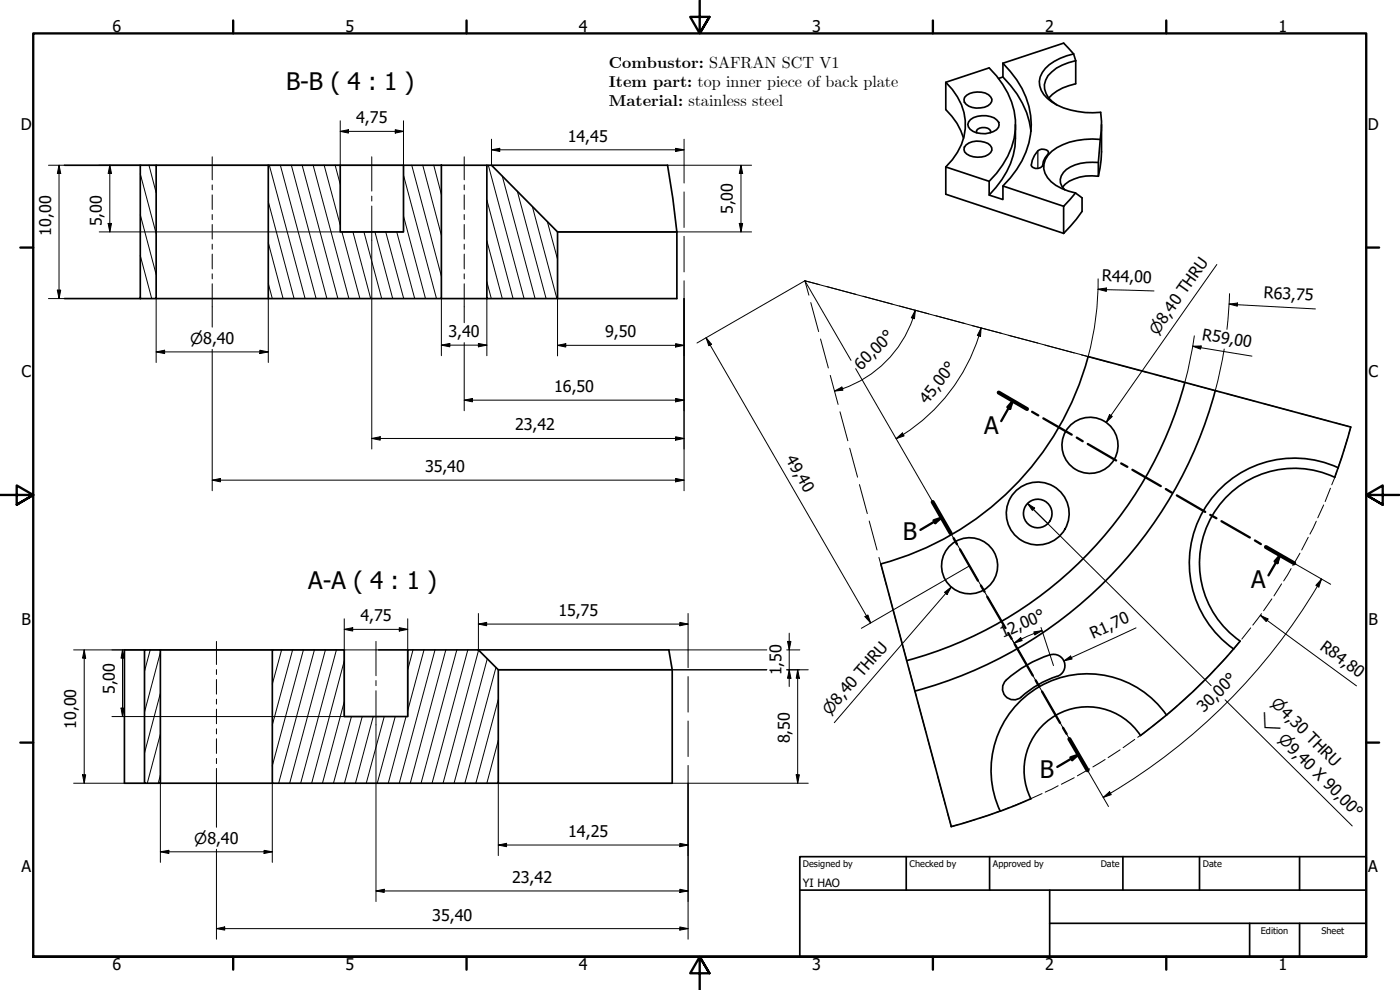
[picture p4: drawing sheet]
<svg xmlns="http://www.w3.org/2000/svg" width="420mm" height="297mm" viewBox="0 0 420 297" stroke-linecap="round" stroke-linejoin="round" font-family="sans-serif">
<defs><g id="words">
<g font-size="7.2">
<text x="85.9" y="27">B-B ( 4 : 1 )</text>
<text x="295.3" y="130.2">A</text>
<text x="271" y="162.2">B</text>
<text x="92.5" y="176.6">A-A ( 4 : 1 )</text>
<text x="375.5" y="176.5">A</text>
<text x="312" y="233.3">B</text>
</g>
<g font-size="4.8">
<text x="33.7" y="9.6">6</text>
<text x="103.7" y="9.6">5</text>
<text x="173.7" y="9.6">4</text>
<text x="243.7" y="9.6">3</text>
<text x="313.7" y="9.6">2</text>
<text x="383.7" y="9.6">1</text>
<text x="182.8" y="20.3">Combustor: SAFRAN SCT V1</text>
<text x="182.8" y="26.1">Item part: top inner piece of back plate</text>
<text x="182.8" y="31.9">Material: stainless steel</text>
<text x="6.2" y="38.9">D</text>
<text x="106.9" y="37">4,75</text>
<text x="410.5" y="38.9">D</text>
<text x="170.4" y="42.6">14,45</text>
<text x="220" y="64.2" transform="rotate(-90 220 64.2)">5,00</text>
<text x="15.4" y="70.7" transform="rotate(-90 15.4 70.7)">10,00</text>
<text x="30.6" y="67.9" transform="rotate(-90 30.6 67.9)">5,00</text>
<text x="330.7" y="84.4" transform="rotate(2 330.7 84.4)">R44,00</text>
<text x="379.2" y="89.5" transform="rotate(3 379.2 89.5)">R63,75</text>
<text x="134.6" y="101.2">3,40</text>
<text x="181.6" y="101.2">9,50</text>
<text x="360.6" y="101.9" transform="rotate(10 360.6 101.9)">R59,00</text>
<text x="6.4" y="113.1">C</text>
<text x="258.4" y="111.2" transform="rotate(-45 258.4 111.2)">60,00°</text>
<text x="410.7" y="113.1">C</text>
<text x="166.3" y="117.7">16,50</text>
<text x="278.3" y="121.4" transform="rotate(-53 278.3 121.4)">45,00°</text>
<text x="154.6" y="129.1">23,42</text>
<text x="235.6" y="137.8" transform="rotate(60 235.6 137.8)">49,40</text>
<text x="127.6" y="141.7">35,40</text>
<text x="167.6" y="184.8">15,75</text>
<text x="6.4" y="187.4">B</text>
<text x="108.2" y="186.4">4,75</text>
<text x="301" y="191.6" transform="rotate(-24 301 191.6)">12,00°</text>
<text x="328" y="191.7" transform="rotate(-25 328 191.7)">R1,70</text>
<text x="410.7" y="187.4">B</text>
<text x="395.9" y="194.6" transform="rotate(36 395.9 194.6)">R84,80</text>
<text x="234.5" y="202.6" transform="rotate(-90 234.5 202.6)">1,50</text>
<text x="34.4" y="208.3" transform="rotate(-90 34.4 208.3)">5,00</text>
<text x="361.3" y="214" transform="rotate(-45 361.3 214)">30,00°</text>
<text x="22.9" y="218.7" transform="rotate(-90 22.9 218.7)">10,00</text>
<text x="237" y="223" transform="rotate(-90 237 223)">8,50</text>
<text x="170.6" y="251.1">14,25</text>
<text x="6.4" y="261.7">A</text>
<text x="410.7" y="261.7">A</text>
<text x="153.7" y="264.9">23,42</text>
<text x="129.7" y="276.2">35,40</text>
<text x="33.7" y="290.9">6</text>
<text x="103.7" y="290.9">5</text>
<text x="173.7" y="290.9">4</text>
<text x="243.7" y="290.9">3</text>
<text x="313.7" y="290.9">2</text>
<text x="383.7" y="290.9">1</text>
</g>
<g font-size="4.6">
<text x="347.3" y="100.7" transform="rotate(-55 347.3 100.7)">⌀8,40 THRU</text>
<text x="57.1" y="103.2">⌀8,40</text>
<text x="249" y="214.7" transform="rotate(-49 249 214.7)">⌀8,40 THRU</text>
<text x="376.9" y="215.8" transform="rotate(45 376.9 215.8)">⌵</text>
<text x="381.2" y="211.4" transform="rotate(45 381.2 211.4)">⌀4,30 THRU</text>
<text x="383.3" y="222.2" transform="rotate(45 383.3 222.2)">⌀9,40 X 90,00°</text>
<text x="58.3" y="253.2">⌀8,40</text>
</g>
<text font-size="3.4" x="241" y="266">YI HAO</text>
<g font-size="2.7">
<text x="241" y="260.1">Designed by</text>
<text x="273" y="260.1">Checked by</text>
<text x="298" y="260.1">Approved by</text>
<text x="330.3" y="260">Date</text>
<text x="361" y="260">Date</text>
<text x="378.4" y="280.1">Edition</text>
<text x="396.6" y="280.1">Sheet</text>
</g>
</g></defs>
<!-- layer: Hatch (ISO) -->
<g fill="none" stroke="#000" stroke-width=".3">
<path d="M42.1 52.2l4.8 17.9M44.7 49.6l2.2 8.2M80.8 49.6l10.8 40M84.1 49.6l10.8 40M87.4 49.6l10.7 40M90.7 49.6l10.7 40M94 49.6l10.7 40M97.3 49.6l4.8 17.9M100.6 49.6l1.5 5.7M121.1 52.6l9.9 37M123.6 49.6l8.9 33.3M126.9 49.6l5.6 21"/>
<path d="M130.2 49.6l2.3 8.7M146.1 60l7.9 29.6M146.6 49.6l10.7 40M150.7 52.9l9.9 36.7M155.3 57.4l8.6 32.2M42.1 76.7l3.4 12.9M42.1 64.4l4.8 17.9M80.5 72.8l4.5 16.8M80.5 60.5l7.8 29.1M102.6 69.6l5.4 20M105.9 69.6l5.4 20M109.2 69.6l5.4 20"/>
<path d="M112.5 69.6l5.4 20M115.8 69.6l5.4 20M119.1 69.6l5.4 20M121.1 64.8l6.6 24.8M146.1 72.2l4.6 17.4M159.8 62l7.3 27.6M164.3 66.5l3 11.3M42.1 88.9l.1 .7M80.5 85.1l1.2 4.5M146.1 84.6l1.3 5M45.1 195l-1.7 6.4M48.1 195.8l-4.7 17.9"/>
<path d="M84.5 195l-2.8 10.3M87.8 195l-6.1 22.5M91.1 195l-9.4 34.8M94.4 195l-10.8 40M97.7 195l-10.8 40M101 195l-10.8 40M103.3 198.3l-9.8 36.7M124 195l-1.6 6M127.3 195l-4.9 18.2M130.6 195l-10.8 40M133.8 195l-10.7 40M137.1 195l-10.7 40"/>
<path d="M140.4 195l-10.7 40M143.6 195.1l-10.6 39.9M146.2 197.7l-9.9 37.3M48.1 208l-4.7 17.9M103.3 210.6l-6.5 24.4M105.5 215l-5.4 20M108.7 215l-5.3 20M112 215l-5.3 20M115.3 215l-5.4 20M118.6 215l-5.4 20M121.9 215l-5.4 20M148.8 200.3l-9.3 34.7"/>
<path d="M149.5 209.9l-6.7 25.1M48.1 220.3l-3.9 14.7M48.1 232.5l-.6 2.5M149.5 222.1l-3.4 12.9M149.5 234.4l-.1 .6"/>
</g>
<!-- layer: Visible (ISO) -->
<g fill="none" stroke="#000" stroke-width=".51">
<path d="M301 19v4.1l-1.3 .4M301 19a26.3 26.3 0 0 1 8.5 18.4 25.8 25.8 0 0 1-8.5 18.4M322.2 16.2l.6 2M322.2 16.2a14.7 14.7 0 0 0-9.4 5.6 5.9 5.9 0 0 0 1.5 7.7 21.7 21.7 0 0 0 16 4.2l.3 2.7-.1 2.7-.9 9.7M322.2 16.2l-3-3.3-18.2 6.1M322.8 18.2a14.9 14.9 0 0 0-8.3 4.5 5.5 5.5 0 0 0 1.2 7.7l1.4 1.1M322.8 18.2v6.9a14.8 14.8 0 0 0-8 4.3M283.8 24.7a16.4 16.4 0 0 1 3.5 21l-1.5 2.2-2 2.2M290.1 28.6a6 6 0 0 1 7.2 .5 1.71 1.71 0 0 1-.8 2.6 5.8 5.8 0 0 1-7.1-1l-.1-.8 .2-.7zM291.3 35.9a7 7 0 0 1 7.8 .1 2 2 0 0 1 .7 2.1 2 2 0 0 1-1.7 1.4 7 7 0 0 1-7-.7 1.78 1.78 0 0 1 .2-2.9zM293.1 39.8v-.5a2.67 2.67 0 0 1 4.2 0l-.1 .5M301 23.1a27.6 27.6 0 0 1 8.4 16.3"/>
<path d="M304.7 37.4a24.3 24.3 0 0 1-2.6 14.1l-1.4 2.4-3.8 4.6M330.6 37.4a50.2 50.2 0 0 1-1 15.5M19.4 49.6h22.7M46.9 49.6h33.6M80.5 49.6h21.6v20h19v-20h11.4v40h-52zM102.1 49.6h19M132.5 49.6h13.6M146.1 49.6h1.4l19.8 20v20h-21.2zM147.5 49.6h52.8l1.6 9.9 1.2 10.1M289.2 41.5a19.1 19.1 0 0 0-5.4-8.6v-8.2l13.1-4.3a24.1 24.1 0 0 1 7.8 18.4 24.8 24.8 0 0 1-7.8 15.6M289.9 43.5a6 6 0 0 1 7.3 .1 1.64 1.64 0 0 1-.5 2.7 6.1 6.1 0 0 1-7.2-.7l-.2-.7 .1-.8zM311.5 45.3a2.18 2.18 0 0 1 3.2 .5 7.9 7.9 0 0 0-1.8 3.8 2.21 2.21 0 0 1-3.3 .4 6 6 0 0 1 1.9-4.7z"/>
<path d="M322.8 57.9l-3.6 4M322.8 57.9l1.9 1.5v4l-1.6 2.3-3.9 4.3M329.6 52.9a12.9 12.9 0 0 0-9.9 2.3l-.9 1M329.6 48.8a12.8 12.8 0 0 0-10.4 2.9 3.5 3.5 0 0 0 .3 5.2M329.6 48.8v4.1M330.2 41.8a21.1 21.1 0 0 0-14.5 3.6 5.7 5.7 0 0 0-.2 9.1 15.8 15.8 0 0 0 7.3 3.4M167.3 69.6h35.8M203.1 69.6v20h-35.8M319.2 61.9l-18.2-6.1v4.1l-4.1-1.4v-4.1l-13.1-4.3v8.2l35.4 11.7M319.2 61.9v8.1M19.4 89.6h22.7v-40h4.8v40h-4.8M46.9 89.6h33.6"/>
<path d="M132.5 89.6h13.6M355.6 114.8a118 118 0 0 1-83.5 83.4M364.7 117.2a127.5 127.5 0 0 1-90.1 90.2M401.6 140.3a31.5 31.5 0 0 0-40.4 12.9 31.5 31.5 0 0 0 9 41.5 169.6 169.6 0 0 1-20.1 19.9M43.4 195h-6.1v40h6.1M43.4 195h4.7v40h-4.7zM48.1 195h33.6M81.7 195h21.6v20h19.1v-20h21.2l5.9 6v34h-67.8zM113.7 195h8.7M143.6 195h57.1l1 6v34h-52.2M315.1 196.5a36.4 36.4 0 0 0-13.1 7.5M315.1 196.5a3.4 3.4 0 0 1 4.3 2.2 3.4 3.4 0 0 1-2.2 4.2 30.9 30.9 0 0 0-11.2 6.6 3.4 3.4 0 0 1-4.5-.9 3.4 3.4 0 0 1 .5-4.5"/>
<path d="M372.2 192.4l-2 2.3M372.2 192.4a28.5 28.5 0 0 1-8.4-37.6 28.5 28.5 0 0 1 36.8-11.6l2.5-7.2 2.3-7.9-78.8-21.1a88 88 0 0 1-62.3 62.2l21.2 78.8 7.4-2.1 7.3-2.5M149.5 201h52.2M350.1 214.6l-7.8 6.1M350.1 214.6a28.9 28.9 0 0 0-38.2-8.6 28.9 28.9 0 0 0-11.7 37.4M48.1 235h33.6M342.3 220.7a19 19 0 0 0-25.4-6.1 19 19 0 0 0-7.5 25l-9.2 3.8"/>
<circle cx="327.1" cy="133.6" r="8.4"/>
<circle cx="311.4" cy="154.1" r="4.3"/>
<circle cx="311.4" cy="154.1" r="9.4"/>
<circle cx="291" cy="169.8" r="8.4"/>
</g>
<!-- layer: Visible Narrow (ISO) -->
<path d="M309.5 49.5v.1M311.5 45.3v5.2" fill="none" stroke="#000" stroke-width=".38"/>
<!-- layer: Section Line (ISO) -->
<g fill="none" stroke="#000" stroke-width=".7">
<path d="M299.7 117.8l8.5 4.9M304 120.3l-3.5 6.1M304 120.3l-.9 2.4-.8-.5zM309.8 123.6l1.8 1M313.1 125.5l8.5 4.9M323.2 131.3l1.7 1.1M326.5 133.2l8.5 5M336.5 139.1l1.8 1M279.9 150.6l5.4 9.4M280.2 156.1l2.4-.8-1.9 1.7zM282.6 155.3l-6.4 3.7M339.9 141l8.5 4.8"/>
<path d="M349.9 146.7l1.8 1.1M353.2 148.6l8.5 5M363.2 154.5l1.9 1M366.6 156.4l8.5 4.9M286.2 161.5l1 1.8M288.1 164.8l5.4 9.4M294.4 175.7l1.1 1.8M296.3 179.1l5.5 9.4M376.6 162.2l1.8 1M379.9 164.1l8.5 4.9M384.2 166.5l-3.5 6.1M384.2 166.5l-.9 2.5-.8-.5z"/>
<path d="M302.6 189.9l1.1 1.9M304.5 193.3l5.4 9.4M310.8 204.1l1 1.9M312.7 207.5l5.4 9.4M319 218.4l1.1 1.8M320.9 221.7l5.5 9.4M321.2 227.3l2.5-.9-1.9 1.7zM323.7 226.4l-6.4 3.7"/>
</g>
<path d="M299.7 117.8l8.5 4.9M279.9 150.6l5.4 9.4M379.9 164.1l8.5 4.9M320.9 221.7l5.5 9.4" fill="none" stroke="#000" stroke-width="1.2"/>
<g fill="#000">
<path d="M304 120.3l-.9 2.4-.8-.5z" fill-rule="evenodd"/>
<path d="M280.2 156.1l2.4-.8-1.9 1.7z" fill-rule="evenodd"/>
<path d="M384.2 166.5l-.9 2.5-.8-.5z" fill-rule="evenodd"/>
<path d="M321.2 227.3l2.5-.9-1.9 1.7z" fill-rule="evenodd"/>
</g>
<!-- layer: Border (ISO) -->
<g fill="none" stroke="#000" stroke-width=".7">
<path d="M70 6.1v3.9M140 6.1v3.9M210 0v10l-2.9-4.9h5.8l-2.9 4.9 2.9-4.9M280 6.1v3.9M350 6.1v3.9M6.1 74.3h3.9M410 74.3h3.9M0 148.5h10l-5-2.8v5.7l5-2.9-5 2.9M420 148.5h-10l5-2.8v5.7l-5-2.9 5 2.9M6.1 222.8h3.9M410 222.8h3.9M10 287.1v-277.1h400v277.1h-400h400"/>
<path d="M70 287.1v3.8M140 287.1v3.8M212.9 292l-2.9-4.9 2.9 4.9h-5.8l2.9-4.9v9.9M280 287.1v3.8M350 287.1v3.8"/>
</g>
<!-- layer: Title (ISO) -->
<path d="M240 257h170v30.1h-170zM272 257v10.1M297 257v10.1M337 257v10.1M360 257v10.1M390 257v10.1M240 267.1h170M315 267.1v20M315 277h95M375 277v10.1M390 277v10.1" fill="none" stroke="#000" stroke-width=".51"/>
<!-- layer: Sketch Geometry (ISO) -->
<g fill="none" stroke="#000" stroke-width=".3">
<path d="M205.3 49.6v5.3M205.3 57.6v10.6M205.3 70.9v10.7M205.3 84.3v5.3M403 136.4l-1.5 4M404.5 131.2l-1.2 4.2M405.4 128.1l-.6 2.1M395 156.4l-1.9 3.9M397.3 151.5l-1.8 3.9M399.3 146.5l-1.6 4M401.2 141.5l-1.5 4M381.7 179.7l-2.5 3.5"/>
<path d="M384.6 175.2l-2.3 3.6M387.5 170.6l-2.2 3.7M390.1 166l-2.1 3.7M392.6 161.2l-1.9 3.8M206.5 195v5.3M368.5 196.6l-2.9 3.3M372 192.6l-2.8 3.3M375.3 188.4l-2.6 3.4M378.6 184.1l-2.6 3.5M206.5 203v10.7M206.5 216.3v10.7M344.9 218.7l-3.5 2.5"/>
<path d="M349.1 215.3l-3.3 2.7M353.2 211.8l-3.3 2.9M357.2 208.2l-3.2 2.9M361.1 204.5l-3.1 3M364.8 200.6l-2.9 3.2M206.5 229.7v5.3M312.7 238.1l-3.9 1.8M317.6 235.8l-3.9 1.9M322.4 233.3l-3.9 2M327 230.7l-3.7 2.1M331.7 227.9l-3.7 2.2M336.2 225l-3.7 2.3"/>
<path d="M340.6 221.9l-3.5 2.4M287.5 247.4l-2 .6M292.7 245.9l-4.2 1.2M297.8 244.2l-4.1 1.4M302.8 242.3l-4 1.5M307.8 240.3l-4 1.6"/>
</g>
<!-- layer: 0 -->
<g fill="none" stroke="#000" stroke-width=".3">
<path d="M243.3 90.8l2.4 8.7M245.9 85.4l-4.3-1.1 1.2 4.3M248.1 86l8.8 2.3M259 88.9l8.8 2.3M269.9 91.8l8.8 2.4M280.9 94.7l8.7 2.4M291.8 97.7l8.7 2.3M246.3 101.7l2.3 8.7M249.2 112.6l2.3 8.7M302.7 100.6l8.8 2.3M313.6 103.6l8.8 2.3M324.5 106.5l8.8 2.3"/>
<path d="M335.5 109.4l8.7 2.3M346.4 112.3l8.8 2.4M357.3 115.2l8.8 2.4M368.2 118.2l8.8 2.3M252.1 123.6l2.3 8.7M255 134.5l2.4 8.7M379.2 121.1l8.7 2.3M390.1 124l8.7 2.4M401 126.9l4.4 1.2M257.9 145.4l2.4 8.7M260.9 156.3l2.3 8.7M263.8 167.2l2.3 8.7"/>
<path d="M266.8 178.2l2.2 8.7M269.7 189.1l2.3 8.7M272.6 200l2.4 8.7M275.5 210.9l2.4 8.7M278.4 221.9l2.4 8.7M281.4 232.8l2.3 8.7M284.3 243.7l1.2 4.3"/>
</g>
<!-- layer: Dimension (ISO) -->
<g fill="none" stroke="#000" stroke-width=".3">
<path d="M102.1 39.4l2.5-.5v1zM102.1 39.4h19M102.1 36.2v13.4M118.6 38.9l2.5 .5-2.5 .5zM121.1 36.2v13.4h-9.4M14.5 49.6h4.9M17.7 49.6l.5 2.5h-1zM17.7 49.6v40M29.8 49.6h33.8M33 49.6v20M33 49.6l.5 2.5h-1.1zM63.8 49.6h47.7"/>
<path d="M147.5 44.9l2.5-.4v1zM147.5 44.9h57.8M147.5 41.8v7.8M200.3 49.6h25.3M202.8 44.5l2.5 .4-2.5 .6zM205.3 41.8v7.8M222.4 49.6v20M222.4 49.6l.5 2.5h-1zM29.8 69.6h33.8M32.4 67h1.1l-.5 2.6zM63.8 69.6h47.7M111.6 72.1v62.6"/>
<path d="M111.7 69.6h9.4M167.3 69.6h58.3M221.9 67h1l-.5 2.6zM14.5 89.6h4.9M17.2 87h1l-.5 2.6zM46.9 89.6v19.2M63.7 92.1v6.1M80.5 89.6v19.2M132.5 89.6v17.1M139.3 92.1v4.7M146.1 89.6v17.1M167.3 89.6v17.2"/>
<path d="M205.3 89.6v57.6M241.6 84.3l-32.4 18.6M241.6 84.3l13.8 23.8M274 95.5a34.1 34.1 0 0 1-23.6 21.8M274.7 93.1l-.8 2.4M274.7 93.1l-.3 2.5-.9-.2zM294.4 98.4l-.6 2.4M294.4 98.4l-.1 2.6-1-.4zM329.5 86.8l2.5-.4v1zM329.5 86.8l16.8 .5M329.6 83.7l-.2 6.3-.7 6.2-1 6.2-1.1 4.6-85-22.7M368.9 91.2l2.5-.3-.1 1z"/>
<path d="M368.9 91.2l25.9 1.5M369 88.1l-.8 10.7M46.9 105.6l2.5-.5v1zM46.9 105.6h33.6M63.7 104.8v42.4M78 105.1l2.5 .5-2.5 .5zM132.5 103.6l2.5-.6v1.1zM132.5 103.6h13.6M139.3 102.8v20.4M143.6 103l2.5 .6-2.5 .5zM167.3 103.6l2.5-.5v1zM167.3 103.6h38"/>
<path d="M202.8 103.1l2.5 .5-2.5 .5zM202.8 119.6l2.5 .5-2.5 .5zM211.9 101.3l49.4 85.6M211.9 101.3l1.7 2-.9 .4zM250.4 117.3l2.3-1.2 .3 1zM256.8 110.6l44.1 76.3M293.8 100.8a54.4 54.4 0 0 1-24.9 30.8M357.9 103.9l2.6-.1-.2 1zM357.9 103.9l17.8 3M358.4 100.8l-1.2 7-1.6 7M367.4 104.7l-1.1 5.7-1.6 6.8M111.6 131.6l2.5-.6v1.1z"/>
<path d="M111.6 131.6h93.7M139.3 120.1l2.5-.5v1zM139.3 120.1h66M202.8 131l2.5 .6-2.5 .5zM268.9 131.6l1.9-1.7 .5 .9zM63.7 144.1l2.5-.5v1zM63.7 144.1h141.6M202.8 143.6l2.5 .5-2.5 .5zM291 169.8l-32.5 18.7M388.4 169l11 6.3M395.4 175.9a178.7 178.7 0 0 1-64.3 63.4M396.6 173.7l-.8 2.4-.9-.5z"/>
<path d="M396.6 173.7l-1.2 2.2M22.1 195h42.7M25.3 195v40M25.3 195l.4 2.5h-.9zM36.8 195v20M36.8 195l.5 2.5h-1zM65 195h47.8M103.3 185.7v29.3M103.3 188.8l2.6-.5v1zM103.3 188.8h19.1M113 195h.7M119.8 188.3l2.6 .5-2.6 .5z"/>
<path d="M122.4 185.7v29.3M143.6 187.2l2.4-.5v1.1zM143.6 187.2h62.9M143.6 184.1v10.9M200.7 195h29.4M204 186.7l2.5 .5-2.5 .6zM206.5 184.1v10.9M236.1 195h3.9M236.3 192.5h1.1l-.5 2.5zM236.9 190v16M259.6 185l.9-.5 .8 2.4zM303.8 192.1l28.9 49.9"/>
<path d="M304.4 193l1.9-1.7 .5 .9zM306.5 191.8l-2.1 1.2M310.3 189.6l2.4-.4-2.1 1.3zM312.4 188.3l3.8 11.4M312.7 189.2l-6.2 2.6M319.3 198.3l2-1.5 .5 .9zM340.9 188.4l-21.6 9.9M378.3 184.6l28.8 21.2M378.3 184.6l2.3 1.1-.6 .8zM33.6 215h31.2M36.3 212.5h1l-.5 2.5zM65 215h47.8"/>
<path d="M112.8 217.5v53M113 215h.7M149.5 201h80.6M236.1 201h6.5M236.9 201l.5 2.5h-1.1zM239.4 201v34M239.4 201l.5 2.5h-.9zM22.1 235h15.2M24.8 232.5h.9l-.4 2.5zM48.1 235v23.7M65 237.5v10.7M81.7 235v23.7"/>
<path d="M149.5 235v21.7M201.7 235h40.9M206.5 235v46.8M239 232.5h.9l-.5 2.5zM331.1 239.3l1.9-1.8 .5 .9zM48.1 255.6l2.6-.5v1zM48.1 255.6h33.6M65 254.8v27M79.2 255.1l2.5 .5-2.5 .5zM149.5 253.5l2.5-.5v1zM149.5 253.5h57M204 253l2.5 .5-2.5 .5z"/>
<path d="M65 278.6l2.4-.5v1zM65 278.6h141.5M112.8 267.3l2.5-.5v1zM112.8 267.3h93.7M204 266.8l2.5 .5-2.5 .5zM204 278.1l2.5 .5-2.5 .5z"/>
</g>
<g fill="#000">
<path d="M102.1 39.4l2.5-.5v1z" fill-rule="evenodd"/>
<path d="M118.6 38.9l2.5 .5-2.5 .5z" fill-rule="evenodd"/>
<path d="M17.7 49.6l.5 2.5h-1z" fill-rule="evenodd"/>
<path d="M33 49.6l.5 2.5h-1.1z" fill-rule="evenodd"/>
<path d="M147.5 44.9l2.5-.4v1z" fill-rule="evenodd"/>
<path d="M202.8 44.5l2.5 .4-2.5 .6z" fill-rule="evenodd"/>
<path d="M222.4 49.6l.5 2.5h-1z" fill-rule="evenodd"/>
<path d="M32.4 67h1.1l-.5 2.6z" fill-rule="evenodd"/>
<path d="M221.9 67h1l-.5 2.6z" fill-rule="evenodd"/>
<path d="M17.2 87h1l-.5 2.6z" fill-rule="evenodd"/>
<path d="M274.7 93.1l-.3 2.5-.9-.2z" fill-rule="evenodd"/>
<path d="M329.5 86.8l2.5-.4v1z" fill-rule="evenodd"/>
<path d="M368.9 91.2l2.5-.3-.1 1z" fill-rule="evenodd"/>
<path d="M46.9 105.6l2.5-.5v1z" fill-rule="evenodd"/>
<path d="M78 105.1l2.5 .5-2.5 .5z" fill-rule="evenodd"/>
<path d="M132.5 103.6l2.5-.6v1.1z" fill-rule="evenodd"/>
<path d="M139.3 120.1l2.5-.5v1z" fill-rule="evenodd"/>
<path d="M143.6 103l2.5 .6-2.5 .5z" fill-rule="evenodd"/>
<path d="M167.3 103.6l2.5-.5v1z" fill-rule="evenodd"/>
<path d="M202.8 103.1l2.5 .5-2.5 .5z" fill-rule="evenodd"/>
<path d="M211.9 101.3l1.7 2-.9 .4z" fill-rule="evenodd"/>
<path d="M250.4 117.3l2.3-1.2 .3 1z" fill-rule="evenodd"/>
<path d="M294.4 98.4l-.1 2.6-1-.4z" fill-rule="evenodd"/>
<path d="M357.9 103.9l2.6-.1-.2 1z" fill-rule="evenodd"/>
<path d="M111.6 131.6l2.5-.6v1.1z" fill-rule="evenodd"/>
<path d="M202.8 119.6l2.5 .5-2.5 .5z" fill-rule="evenodd"/>
<path d="M202.8 131l2.5 .6-2.5 .5z" fill-rule="evenodd"/>
<path d="M268.9 131.6l1.9-1.7 .5 .9z" fill-rule="evenodd"/>
<path d="M63.7 144.1l2.5-.5v1z" fill-rule="evenodd"/>
<path d="M202.8 143.6l2.5 .5-2.5 .5z" fill-rule="evenodd"/>
<path d="M396.6 173.7l-.8 2.4-.9-.5z" fill-rule="evenodd"/>
<path d="M25.3 195l.4 2.5h-.9z" fill-rule="evenodd"/>
<path d="M36.8 195l.5 2.5h-1z" fill-rule="evenodd"/>
<path d="M103.3 188.8l2.6-.5v1z" fill-rule="evenodd"/>
<path d="M119.8 188.3l2.6 .5-2.6 .5z" fill-rule="evenodd"/>
<path d="M143.6 187.2l2.4-.5v1.1z" fill-rule="evenodd"/>
<path d="M204 186.7l2.5 .5-2.5 .6z" fill-rule="evenodd"/>
<path d="M236.3 192.5h1.1l-.5 2.5z" fill-rule="evenodd"/>
<path d="M259.6 185l.9-.5 .8 2.4z" fill-rule="evenodd"/>
<path d="M304.4 193l1.9-1.7 .5 .9z" fill-rule="evenodd"/>
<path d="M310.3 189.6l2.4-.4-2.1 1.3z" fill-rule="evenodd"/>
<path d="M319.3 198.3l2-1.5 .5 .9z" fill-rule="evenodd"/>
<path d="M378.3 184.6l2.3 1.1-.6 .8z" fill-rule="evenodd"/>
<path d="M36.3 212.5h1l-.5 2.5z" fill-rule="evenodd"/>
<path d="M236.9 201l.5 2.5h-1.1z" fill-rule="evenodd"/>
<path d="M239.4 201l.5 2.5h-.9z" fill-rule="evenodd"/>
<path d="M24.8 232.5h.9l-.4 2.5z" fill-rule="evenodd"/>
<path d="M239 232.5h.9l-.5 2.5z" fill-rule="evenodd"/>
<path d="M331.1 239.3l1.9-1.8 .5 .9z" fill-rule="evenodd"/>
<path d="M48.1 255.6l2.6-.5v1z" fill-rule="evenodd"/>
<path d="M79.2 255.1l2.5 .5-2.5 .5z" fill-rule="evenodd"/>
<path d="M149.5 253.5l2.5-.5v1z" fill-rule="evenodd"/>
<path d="M204 253l2.5 .5-2.5 .5z" fill-rule="evenodd"/>
<path d="M65 278.6l2.4-.5v1z" fill-rule="evenodd"/>
<path d="M112.8 267.3l2.5-.5v1z" fill-rule="evenodd"/>
<path d="M204 266.8l2.5 .5-2.5 .5z" fill-rule="evenodd"/>
<path d="M204 278.1l2.5 .5-2.5 .5z" fill-rule="evenodd"/>
</g>
<!-- layer: Centerline (ISO) -->
<g fill="none" stroke="#000" stroke-width=".3">
<path d="M63.7 47v7M63.7 55.5v1.4M63.7 58.5v4.4M111.6 47v10.3M111.6 58.9v1.4M139.3 47v7M139.3 55.5v1.4M139.3 58.5v4.4M63.7 64.4v1.5M63.7 67.4v4.3M63.7 73.3v1.5M63.7 76.2v4.5"/>
<path d="M111.6 61.8v10.3M139.3 64.4v1.5M139.3 67.4v4.3M139.3 73.3v1.5M139.3 76.2v4.5M63.7 82.2v1.5M63.7 85.1v7M139.3 82.2v1.5M139.3 85.1v7M65 192.5v6.9M112.8 192.5v10.2M65 200.9v1.5"/>
<path d="M65 203.9v4.4M65 209.8v1.5M65 212.8v4.4M65 218.7v1.5M112.8 204.2v1.5M112.8 207.2v10.3M65 221.7v4.3M65 227.6v1.5M65 230.6v6.9"/>
</g>
<!-- layer: Symbol (ISO) -->
<path d="M365.2 79.4l-33.2 47.3M333 124.4l.8 .6-1.8 1.7zM308.4 151.1l1.7 1.7M308.4 151.1l2.1 1.3-.7 .7zM310.1 152.8l4.4 4.3M310.1 152.8l53.4 52.9M283.5 177.7l2-1.6-1.3 2.3zM285.5 176.1l-35.1 40.7M367.7 210l38.1 37.8" fill="none" stroke="#000" stroke-width=".3"/>
<g fill="#000">
<path d="M333 124.4l.8 .6-1.8 1.7z" fill-rule="evenodd"/>
<path d="M308.4 151.1l2.1 1.3-.7 .7z" fill-rule="evenodd"/>
<path d="M283.5 177.7l2-1.6-1.3 2.3z" fill-rule="evenodd"/>
</g>
<use href="#words"/>
</svg>
